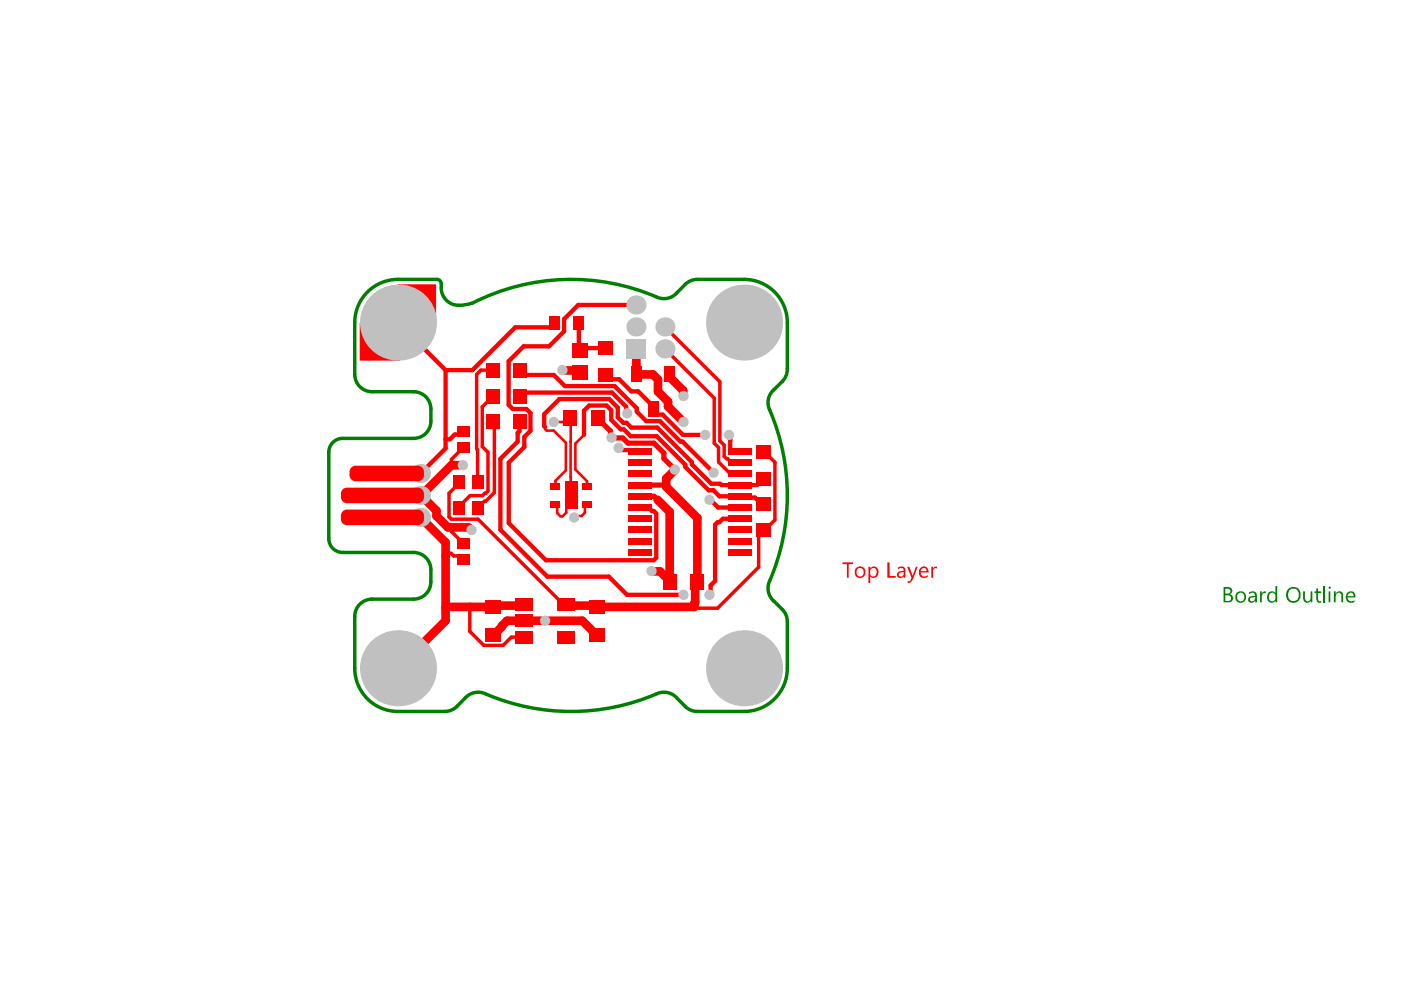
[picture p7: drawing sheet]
<svg xmlns="http://www.w3.org/2000/svg" width="297mm" height="210mm" viewBox="0 0 297 210" stroke-linecap="round" stroke-linejoin="round" font-family="sans-serif">
<g fill="none" stroke="#008000" stroke-width=".73">
<path d="M84.2 59.1h8.2M147.5 59.1h9.9M75.1 68.3v10.9M93.4 60v.9M145 60.2l-1.8 1.8M166.6 68.3v9.8M69.6 95.7v18.3M72.5 92.8h15M78.7 82.9h8.8M91.2 86.5v2.6M165.5 80.7l-1.8 1.8M72.5 116.9h15"/>
<path d="M75.1 130.4v11M78.7 126.8h8.8M91.2 120.6v2.5M163.7 127.2l1.8 1.8M166.6 131.5v9.9M84.2 150.5h9.9M98.4 147.7l-1.7 1.8M143.2 147.7l1.8 1.8M147.5 150.5h9.9"/>
</g>
<g fill="#008000">
<path d="M266.6 125.1h.4v.6l.2-.5 .6-.1v.4h-.5l-.3 .3v1.6h-.4z"/>
<path d="M275.7 125.1h.4v1.4a.62 .62 0 0 0 .6 .8 .62 .62 0 0 0 .6-.8v-1.4h.3v2.3h-.3v-.2a.86 .86 0 0 1-1.1 .3 .86 .86 0 0 1-.5-1z"/>
<path d="M278.5 124.6l.4-.1v.6h.6v.4h-.6v1.4l.2 .4 .4-.1v.2a.65 .65 0 0 1-.7 .1 .65 .65 0 0 1-.3-.6v-1.4h-.4v-.4h.4z"/>
<path d="M259.2 124.6v1h.5a.53 .53 0 0 0 .7-.5 .53 .53 0 0 0-.7-.5zM259.2 126v1.2h.6a.61 .61 0 0 0 .6-.7 .61 .61 0 0 0-.7-.5zM258.9 124.2h.9a.83 .83 0 0 1 .8 .5 .83 .83 0 0 1-.2 .9l-.1 .2a.87 .87 0 0 1 .5 1 .87 .87 0 0 1-1 .6h-.9z"/>
<path d="M261.9 125.6a.98 .98 0 0 0-.2 1 .98 .98 0 0 0 .9 .7 .99 .99 0 0 0 .6-1 .99 .99 0 0 0-.6-.9zM261.3 126.3a1.2 1.2 0 0 1 2.4 0 1.2 1.2 0 0 1-2.4 0z"/>
<path d="M264.4 126.6a.49 .49 0 0 0 .3 .6 .49 .49 0 0 0 .6-.1l.2-.2 .1-.6-.9 .1zM264.3 125.3a1.1 1.1 0 0 1 1.5 .3l.1 1.8h-.3v-.2a.87 .87 0 0 1-1.5-.1 .81 .81 0 0 1 .7-1l.8-.1a.67 .67 0 0 0-.5-.6 .67 .67 0 0 0-.7 .3z"/>
<path d="M268.4 125.4a1.02 1.02 0 0 1 1.4 .1v-1.5h.4v3.4h-.4v-.3a.99 .99 0 0 1-1.2 .3 .99 .99 0 0 1-.5-1.2zM268.5 125.8a1.18 1.18 0 0 0 .3 1.4 .71 .71 0 0 0 .8-.1 .71 .71 0 0 0 .2-.7v-.3a.68 .68 0 0 0-.5-.7 .68 .68 0 0 0-.8 .4z"/>
<path d="M272.7 124.9l-.1 .2a1.43 1.43 0 0 0 .8 2.1h.1a1.25 1.25 0 0 0 1.3-1.7 1.17 1.17 0 0 0-.9-.9 1.17 1.17 0 0 0-1.2 .3zM272.5 124.6a1.61 1.61 0 0 1 2-.2 1.61 1.61 0 0 1 .6 1.8 1.57 1.57 0 0 1-2 1.2 1.57 1.57 0 0 1-.9-2.1z"/>
</g>
<path d="M280.2 124v3.4" fill="none" stroke="#008000" stroke-width=".37"/>
<g fill="#008000">
<path d="M282.2 125.1h.4v.5a.83 .83 0 0 1 1-.5 .83 .83 0 0 1 .6 1v1.3h-.4v-1.3a.57 .57 0 0 0-.5-.7 .57 .57 0 0 0-.6 .7l-.1 1.3h-.4z"/>
<path d="M281.1 124.4a.26 .26 0 0 1 .5 0 .26 .26 0 0 1-.5 0zM281.1 125.1h.4v2.3h-.4z"/>
<path d="M285.2 125.8l-.1 .3h1.3a.59 .59 0 0 0-.4-.7 .59 .59 0 0 0-.7 .4zM285 125.4a1.03 1.03 0 0 1 1.1-.3 1.03 1.03 0 0 1 .7 .9v.4h-1.7a.88 .88 0 0 0 .6 .8 .88 .88 0 0 0 .9-.2v.4a1.19 1.19 0 0 1-1.4 0 1.19 1.19 0 0 1-.5-1.3z"/>
</g>
<g fill="none" stroke="#008000" stroke-width=".73">
<path d="M84.2 59.1a9.1 9.1 0 0 0-9.1 9.2M92.4 59.1a.91 .91 0 0 1 1 .9M147.5 59.1l-1.4 .3-1.2 .8M157.4 59.1a9.1 9.1 0 0 1 9.2 9.2M75.1 79.2a3.7 3.7 0 0 0 3.6 3.7M93.4 60.9a3.9 3.9 0 0 0 5.1 3.6l1.4-.4M143.2 62a3.7 3.7 0 0 1-4.3 .8 45.8 45.8 0 0 0-38.9 1.3M166.6 78.1l-.3 1.4-.8 1.2M72.5 92.8a2.93 2.93 0 0 0-2.9 2.9M87.5 82.9a3.7 3.7 0 0 1 3.7 3.6M91.2 89.1a3.7 3.7 0 0 1-3.7 3.7M163.7 82.5a3.6 3.6 0 0 0-.9 4.2 45.9 45.9 0 0 1-.2 36.9 3.7 3.7 0 0 0 1.1 3.6"/>
<path d="M69.6 114a2.93 2.93 0 0 0 2.9 2.9M87.5 116.9a3.7 3.7 0 0 1 3.7 3.7M78.7 126.8a3.7 3.7 0 0 0-3.6 3.6M91.2 123.1a3.7 3.7 0 0 1-3.7 3.7M165.5 128.9l.8 1.2 .3 1.4M75.1 141.4a9.1 9.1 0 0 0 9.1 9.1M96.7 149.5l-1.2 .8-1.4 .2M102.7 146.8a3.7 3.7 0 0 0-4.3 .9M102.9 146.9a46.1 46.1 0 0 0 36.7-.3 3.7 3.7 0 0 1 3.6 1.1M144.9 149.5l1.2 .8 1.4 .2M166.6 141.4a9.1 9.1 0 0 1-9.2 9.1"/>
</g>
<path d="M76.1 68.3l8.2-8.1h8v8.4l-7.7 7.7h-8.5z" fill="#f00"/>
<path d="M140.7 73.8l10.4 10.4v9.6l.9 .9v3.1l2.2 2.1M140.7 69.2l11.6 11.6v12.5l.9 .9v2.4l.5 .5M102 94.5l1.2 1.2v8.2l-1.1 1M104.2 89.3l.4 .3v14.6l-1.9 1.9h-.2l-1.3 1.2h-.2M160.5 113.3v6.7l-8.7 8.7h-4.6l-.3-.3" fill="none" stroke="#f00" stroke-width=".73"/>
<path d="M109.5 93.4l-3.6 3.7v15l9.9 9.9M112.2 87.4v3.8l-1.3 1.3v2.1l-3.3 3.3v12.8l7.9 7.8h22.8M129.3 86.8v2.1l2 1.9h.7l1.5 1.5h5.4l6.1 6M130.7 86.2v2.1l1.2 1.2h.7l1 1h5.5M130.9 94.8h.3l.5 .4h3.5l.3 .3M140.2 87.7l4.3 4.3h4.7M145 98.8l4.9 4.9h1l1.3 1.3h4.3M146.4 98.3l4.1 4.1h1.9l.2 .2h7.6M154.2 92l.3 .3v2.9l.3 .3h1.7M150.1 105.7h.2l1.6 1.7h4.6M151.3 111v11.9l-1 1v1.7l-.2 .3M128.8 122l3.9 3.9h11.9" fill="none" stroke="#f00" stroke-width=".91"/>
<path d="M120.8 104.8l-1 1v2.7l-.8 .8h-.4l-.7-.7M121.5 109.5h.1M123.8 106.7l-.3 .3M124.2 106.7l-.5 .3v1.5l-.7 .7h-1.2l-.3 .3" fill="none" stroke="#f00" stroke-width=".55"/>
<path d="M126.5 88.4v.2l2.7 2.6v1.2l.2 .2M129.1 92.9l.2-.2h2.5l1.1 1.1h5.4l2.2 2.1" fill="none" stroke="#f00" stroke-width="1.1"/>
<path d="M139.1 105.7l2.6 2.6v14.8M140.9 103l6.6 6.6v13.5l-.4 .5v3.9l-.2 .2v.7M137.8 120.8l1.8 .1 2.1 2" fill="none" stroke="#f00" stroke-width="1.8"/>
<circle cx="120.6" cy="88.4" r=".27" fill="#f00"/>
<path d="M115.3 90.4v.4l.3 .3h1.6l2.5 2.6v5.8l-2.2 2.2-.1 1.3M120.6 88.4v.9h-3.4M120.7 89.3l.1 15.5M123.6 92l-1.9 1.9v5.4l2.5 2.5v1.2M117.4 106.7h.5v1.9" fill="none" stroke="#f00" stroke-width=".55"/>
<g fill="none" stroke="#f00" stroke-width=".91">
<path d="M84.2 68.3l10.1 10M94.3 78.3v16.6l-5.3 5.3h-7.2M109.9 78.3l1 1h6.3l2.3 2.4h10.5l4.7 4.7v.7l2 2h2.9l4.4 4.3h.4l6.6 6.6M117.3 68.3v.3l-.6 .7h-7.7l-9.1 9h-5.6M122.5 68.3v5.8h.1M122.6 73.7h5.5M128.1 79.3l1 1h1.9l2.5 2.5h1.5l3.2 3.2v.5M134.5 64.5h-12.2l-3 3v2.6l-3.1 3.2h-5.4l-3.2 3.2v9.2l.9 .8h2.9l.8 .9M98.1 91.3l-.6 .6h-1.3l-1 1h-.9M109.9 83.8l.8-.7h18.8l3 3v1.1l.2 .3M109.9 89.3v1.9l-.4 .4v1.8M129.3 86.8l-1-1h-3.7l-1 1.1v5.1"/>
<path d="M130.7 86.2l-1.8-1.8h-10.6l-3.2 3.2v2.6l.2 .2M138.2 87.1l.6 .6h1.4M139.1 90.5l7.3 7.3v.5M145 98.3v.5M135.5 107.4h1.7l.7 .7h.4l.5 .6v9.3l-.5 .5M156.5 105l.3 .3h2.9l.5 .4M156.5 109.8h-3.6l-.7 .7h-.4l-.5 .5M161.6 101.3l-1.4 1.3M115.8 122h13"/>
</g>
<path d="M104.2 78.3h-2.4l-1 .9v15.8l.2 .2v6.9M98.1 94.6v.5h-.5l-2.1 2.1v1.2M104.2 83.8l-2.2 2.3v8.4M153.7 97.1h.2l.9 .8h1.7M154.2 99.9h.2l.4 .4h1.7M161.6 95.6l2.3 2.2v12.2l-3.4 3.3M94.3 117.6l.5-.5h.6l.6 .5h1.4l.7 .8M95.5 111.2v1.3l2.1 2h.5v.6M97 102.1v.3l-2 2v5l.5 .5h5.6l18.1 18h.5M102.1 104.9h-2.7l-2.4 2.4v.3M99.4 128.4v5.2l3 3h4l1.8-1.8h2.7" fill="none" stroke="#f00" stroke-width=".73"/>
<path d="M140.5 95.9v1.1l2.3 2.3M135.5 105h2.9l.7 .7M135.5 102.6h5.1l.3 .4" fill="none" stroke="#f00" stroke-width="1.1"/>
<path d="M119 78.3l3.2 .1 .4 .5M134.5 73.8l.1 5.3 3.5 .1 1.1 1.1v2.6l2.1 2.1v1l3.3 3.3M141.7 79.2v.6l2.8 2.8 .1 1.2M97.9 98.4h-2.4l-6.4 6.4M142.8 99.3l-1.9 2v1.7M89 109.5l5.3 5.3v16.5l-10.1 10.1M89 104.8h.1M89.1 104.8l3.3 3.3v1.1l2.4 2.4h4.3l.7 .5M104.3 134.3h.2l1.7-1.7v-.2l1.1-1.1h15.9l2.9 3h.2M110.9 127.9l-.2 .2h-6.1l-.3 .3h-9.8l-.2 .2M119.7 127.9l.3 .2h6l.3 .3h20.6" fill="none" stroke="#f00" stroke-width="1.8"/>
<g fill="#f00">
<path d="M178.2 119h2.3v.4h-.9v2.8h-.4v-2.8h-1z"/>
<path d="M187.7 119h.5v2.9h1.3v.3h-1.8z"/>
<path d="M191.9 119.9h.5l.6 2 .8-2h.3l-1.1 2.7a.81 .81 0 0 1-1 .7v-.3h.5l.2-.2 .1-.6z"/>
<path d="M197 119.9h.4v.5l.3-.5 .4-.1 .1 .1v.4a.55 .55 0 0 0-.6 0 .55 .55 0 0 0-.2 .6v1.3h-.4z"/>
<path d="M181.3 120.5v.2a.8 .8 0 0 0 .2 1.1 .8 .8 0 0 0 1.1-.2 .87 .87 0 0 0-.1-1.1 .87 .87 0 0 0-1.1-.1zM180.9 120.4a1.22 1.22 0 0 1 2-.1 1.22 1.22 0 0 1-.4 1.9 1.19 1.19 0 0 1-1.4-.3 1.19 1.19 0 0 1-.2-1.4z"/>
<path d="M183.7 119.9h.4v.4a.98 .98 0 0 1 1.3-.3 .98 .98 0 0 1 .4 1.3 .9 .9 0 0 1-.6 1 .9 .9 0 0 1-1.1-.4v1.5h-.4zM184.2 120.5l-.1 .8a.7 .7 0 0 0 .8 .7 .7 .7 0 0 0 .6-.9 .81 .81 0 0 0-.7-.9z"/>
<path d="M190.2 121.4a.52 .52 0 0 0 .5 .6 .52 .52 0 0 0 .5-.7v-.3l-.7 .1zM190 120.1a.98 .98 0 0 1 1.5 .3v1.8h-.3v-.3a.72 .72 0 0 1-1.1 .3 .72 .72 0 0 1-.1-1.1l.4-.2 .8-.1a.56 .56 0 0 0-.4-.6 .56 .56 0 0 0-.6 .2l-.2 .1z"/>
<path d="M194.9 120.5l-.1 .4h1.2a.53 .53 0 0 0-.2-.6 .53 .53 0 0 0-.6 0zM194.5 120.4a1.22 1.22 0 0 1 1.5-.4l.4 .5 .1 .6h-1.7a.78 .78 0 0 0 .4 .8 .78 .78 0 0 0 .9-.1l.2-.1-.1 .5a1.22 1.22 0 0 1-1.4-.2 1.22 1.22 0 0 1-.4-1.3z"/>
</g>
<g fill="#c0c0c0">
<circle cx="78.5" cy="104.8" r="1.1"/>
<circle cx="121.5" cy="109.5" r="1.1"/>
<circle cx="154.2" cy="92" r="1.1"/>
<circle cx="149.2" cy="92" r="1.1"/>
<circle cx="150.1" cy="105.7" r="1.1"/>
<circle cx="129.4" cy="92.6" r="1.1"/>
<circle cx="130.9" cy="94.8" r="1.1"/>
<circle cx="150.1" cy="125.9" r="1.1"/>
<circle cx="144.6" cy="125.9" r="1.1"/>
<circle cx="117.2" cy="89.3" r="1.1"/>
<circle cx="132.7" cy="87.5" r="1.1"/>
<circle cx="144.6" cy="89.3" r="1.1"/>
<circle cx="119" cy="78.3" r="1.1"/>
<circle cx="151" cy="100" r="1.1"/>
<circle cx="142.8" cy="99.3" r="1.1"/>
<circle cx="137.8" cy="120.8" r="1.1"/>
<circle cx="99.8" cy="112.1" r="1.1"/>
<circle cx="144.6" cy="83.8" r="1.1"/>
<circle cx="115.3" cy="131.3" r="1.1"/>
<circle cx="97.9" cy="98.4" r="1.1"/>
<circle cx="84.2" cy="141.4" r="8.1"/>
<circle cx="84.2" cy="68.3" r="8.1"/>
<circle cx="89" cy="109.5" r="2.01"/>
<circle cx="89" cy="100.2" r="2.01"/>
<circle cx="89" cy="104.8" r="2.01"/>
<circle cx="157.4" cy="141.4" r="8.1"/>
<circle cx="140.7" cy="73.8" r="2.03"/>
<circle cx="140.7" cy="69.2" r="2.03"/>
<circle cx="134.5" cy="69.2" r="2.03"/>
<circle cx="157.4" cy="68.3" r="8.1"/>
<circle cx="134.5" cy="64.5" r="2.03"/>
</g>
<path d="M132.5 71.8h4.1v4h-4.1z" fill-rule="evenodd" fill="#c0c0c0"/>
<g fill="#f00">
<path d="M74 99.8l1.2-1.3h13.2l1.3 1.3v.7l-1.3 1.3h-13.2l-1.2-1.3z" fill-rule="evenodd"/>
<path d="M72.1 109.1l1.3-1.3h15l1.3 1.3v.7l-1.3 1.3h-15l-1.3-1.3z" fill-rule="evenodd"/>
<path d="M72.1 104.5l1.3-1.3h15l1.3 1.3v.7l-1.3 1.3h-15l-1.3-1.3z" fill-rule="evenodd"/>
<path d="M102.9 76.8h2.7v3h-2.7z" fill-rule="evenodd"/>
<path d="M108.5 76.8h2.8v3h-2.8z" fill-rule="evenodd"/>
<path d="M102.9 82.3h2.7v3h-2.7z" fill-rule="evenodd"/>
<path d="M108.5 82.3h2.8v3h-2.8z" fill-rule="evenodd"/>
<path d="M102.9 87.8h2.7v3h-2.7z" fill-rule="evenodd"/>
<path d="M108.5 87.8h2.8v3h-2.8z" fill-rule="evenodd"/>
<path d="M96 100.6h2.4v2.9h-2.4z" fill-rule="evenodd"/>
<path d="M96 106.1h2.4v2.9h-2.4z" fill-rule="evenodd"/>
<path d="M100 106.1h2.4v2.9h-2.4z" fill-rule="evenodd"/>
<path d="M100 100.6h2.4v2.9h-2.4z" fill-rule="evenodd"/>
<path d="M96.8 114h2.6v2.2h-2.6z" fill-rule="evenodd"/>
<path d="M96.8 117.3h2.6v2.2h-2.6z" fill-rule="evenodd"/>
<path d="M96.8 93.5h2.6v2.2h-2.6z" fill-rule="evenodd"/>
<path d="M96.8 90.2h2.6v2.2h-2.6z" fill-rule="evenodd"/>
<path d="M160.1 105.2h3v2.8h-3z" fill-rule="evenodd"/>
<path d="M160.1 110.8h3v2.8h-3z" fill-rule="evenodd"/>
<path d="M160.1 99.9h3v2.8h-3z" fill-rule="evenodd"/>
<path d="M160.1 94.2h3v2.8h-3z" fill-rule="evenodd"/>
<path d="M121 77.4h3.3v2.9h-3.3z" fill-rule="evenodd"/>
<path d="M121 72.6h3.3v3h-3.3z" fill-rule="evenodd"/>
<path d="M126.6 77.9h3v2.8h-3z" fill-rule="evenodd"/>
<path d="M126.6 72.3h3v2.7h-3z" fill-rule="evenodd"/>
<path d="M119.2 86.7h2.9v3.3h-2.9z" fill-rule="evenodd"/>
<path d="M125 86.7h3v3.3h-3z" fill-rule="evenodd"/>
<path d="M140.2 121.5h2.9v3.3h-2.9z" fill-rule="evenodd"/>
<path d="M146.1 121.5h2.9v3.3h-2.9z" fill-rule="evenodd"/>
<path d="M109.1 126.6h3.7v2.5h-3.7z" fill-rule="evenodd"/>
<path d="M109.1 130.1h3.7v2.5h-3.7z" fill-rule="evenodd"/>
<path d="M109.1 133.5h3.7v2.6h-3.7z" fill-rule="evenodd"/>
<path d="M117.9 133.5h3.6v2.6h-3.6z" fill-rule="evenodd"/>
<path d="M117.9 126.6h3.6v2.5h-3.6z" fill-rule="evenodd"/>
<path d="M154 94.8h5v1.4h-5z" fill-rule="evenodd"/>
<path d="M154 97.1h5v1.5h-5z" fill-rule="evenodd"/>
<path d="M154 99.5h5v1.5h-5z" fill-rule="evenodd"/>
<path d="M154 101.9h5v1.5h-5z" fill-rule="evenodd"/>
<path d="M154 104.3h5v1.4h-5z" fill-rule="evenodd"/>
<path d="M154 106.7h5v1.4h-5z" fill-rule="evenodd"/>
<path d="M154 109h5v1.5h-5z" fill-rule="evenodd"/>
<path d="M154 111.4h5v1.5h-5z" fill-rule="evenodd"/>
<path d="M154 113.8h5v1.5h-5z" fill-rule="evenodd"/>
<path d="M154 116.2h5v1.4h-5z" fill-rule="evenodd"/>
<path d="M133 116.2h4.9v1.4h-4.9z" fill-rule="evenodd"/>
<path d="M133 113.8h4.9v1.5h-4.9z" fill-rule="evenodd"/>
<path d="M133 111.4h4.9v1.5h-4.9z" fill-rule="evenodd"/>
<path d="M133 109h4.9v1.5h-4.9z" fill-rule="evenodd"/>
<path d="M133 106.7h4.9v1.4h-4.9z" fill-rule="evenodd"/>
<path d="M133 104.3h4.9v1.4h-4.9z" fill-rule="evenodd"/>
<path d="M133 101.9h4.9v1.5h-4.9z" fill-rule="evenodd"/>
<path d="M133 99.5h4.9v1.5h-4.9z" fill-rule="evenodd"/>
<path d="M133 97.1h4.9v1.5h-4.9z" fill-rule="evenodd"/>
<path d="M133 94.8h4.9v1.4h-4.9z" fill-rule="evenodd"/>
<path d="M123.2 102.4h2v1.2h-2z" fill-rule="evenodd"/>
<path d="M116.4 102.4h2v1.2h-2z" fill-rule="evenodd"/>
<path d="M123.2 106h2v1.3h-2z" fill-rule="evenodd"/>
<path d="M116.4 106h2v1.3h-2z" fill-rule="evenodd"/>
<path d="M119.5 101.9h2.6v5.9h-2.6z" fill-rule="evenodd"/>
<path d="M124.7 132.8h3.3v2.9h-3.3z" fill-rule="evenodd"/>
<path d="M124.7 127h3.3v2.9h-3.3z" fill-rule="evenodd"/>
<path d="M102.7 132.8h3.3v2.9h-3.3z" fill-rule="evenodd"/>
<path d="M102.7 127h3.3v2.9h-3.3z" fill-rule="evenodd"/>
<path d="M116.2 66.8h2.2v2.9h-2.2z" fill-rule="evenodd"/>
<path d="M121.4 66.8h2.2v2.9h-2.2z" fill-rule="evenodd"/>
<path d="M140.6 77.6h2.2v3.3h-2.2z" fill-rule="evenodd"/>
<path d="M133.6 77.6h2.2v3.3h-2.2z" fill-rule="evenodd"/>
<path d="M137.1 84.9h2.2v3.3h-2.2z" fill-rule="evenodd"/>
</g>
<g fill="#f00">
<path d="M74 99.8h1.2zM74.2 99.1l.6-.5 .4-.1v1.3h-1.2z"/>
<path d="M75.2 100.5v1.3zM74 100.5h1.2v1.3a1.28 1.28 0 0 1-1.2-1.3z"/>
<path d="M88.4 100.5h1.3zM88.4 100.5h1.3a1.28 1.28 0 0 1-1.3 1.3z"/>
<path d="M88.4 98.5v1.3zM88.4 98.5a1.28 1.28 0 0 1 1.3 1.3h-1.3z"/>
<path d="M72.1 109.1h1.3zM72.4 108.4l.6-.5 .4-.1v1.3h-1.3z"/>
<path d="M73.4 109.8v1.3zM72.1 109.8h1.3v1.3a1.28 1.28 0 0 1-1.3-1.3z"/>
<path d="M88.4 109.8h1.3zM88.4 109.8h1.3a1.28 1.28 0 0 1-1.3 1.3z"/>
<path d="M88.4 107.8v1.3zM88.4 107.8a1.28 1.28 0 0 1 1.3 1.3h-1.3z"/>
<path d="M72.1 104.5h1.3zM72.4 103.7l.6-.5h.4v1.3h-1.3z"/>
<path d="M73.4 105.2v1.3zM72.1 105.2h1.3v1.3a1.28 1.28 0 0 1-1.3-1.3z"/>
<path d="M88.4 105.2h1.3zM88.4 105.2h1.3a1.28 1.28 0 0 1-1.3 1.3z"/>
<path d="M88.4 103.2v1.3zM88.4 103.2a1.28 1.28 0 0 1 1.3 1.3h-1.3z"/>
</g>
</svg>
